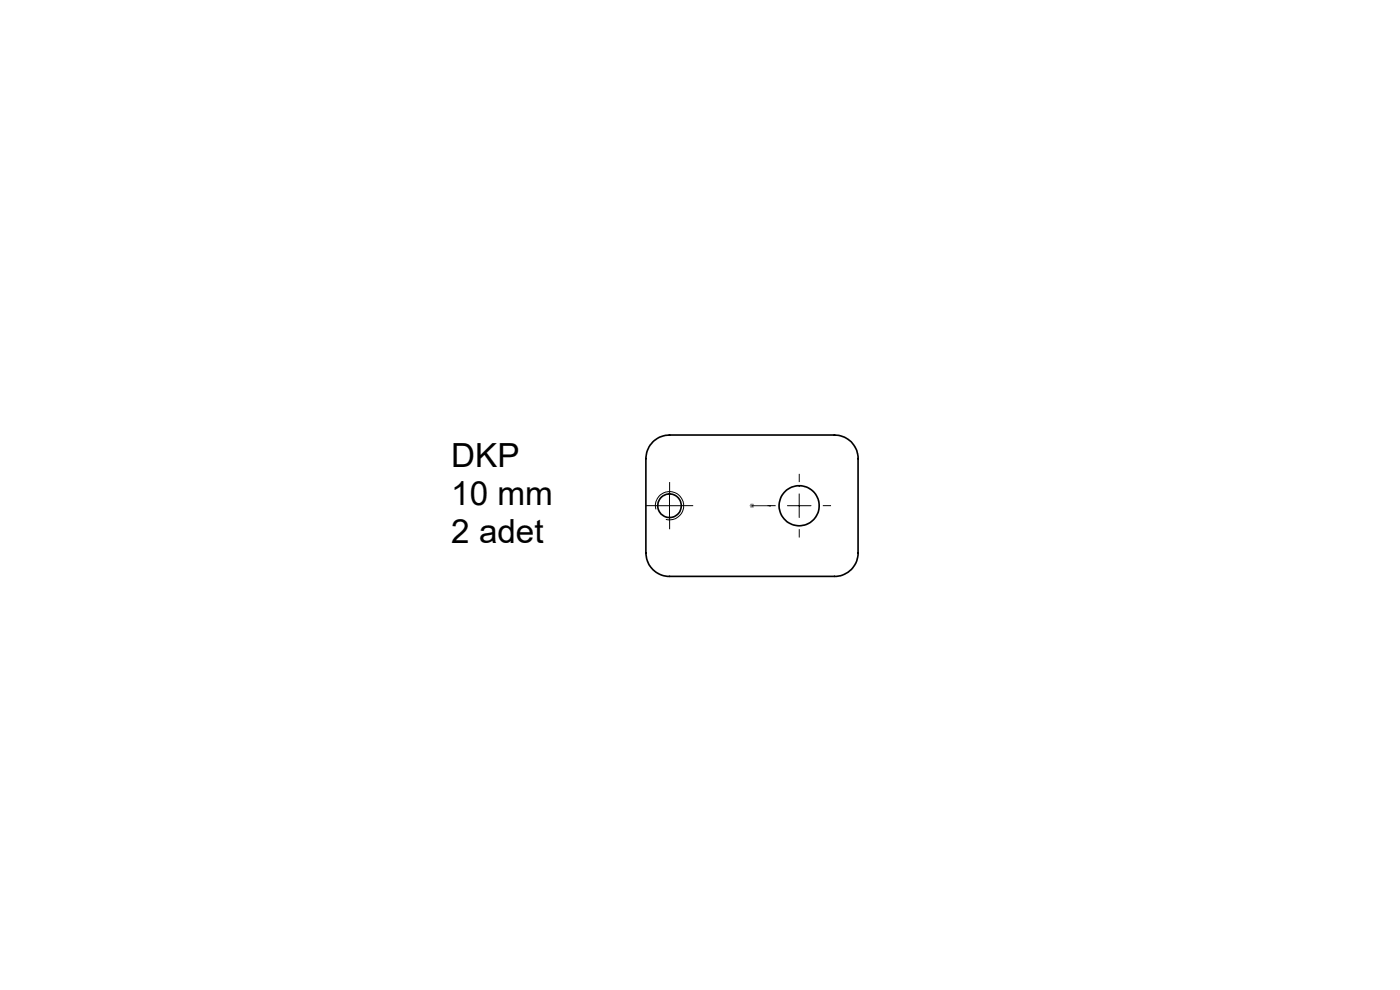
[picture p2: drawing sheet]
<svg xmlns="http://www.w3.org/2000/svg" width="297mm" height="210mm" viewBox="0 0 297 210" stroke-linecap="round" stroke-linejoin="round" font-family="sans-serif">
<defs><g id="words">
<g font-size="7.1">
<text x="95.7" y="99">DKP</text>
<text x="95.7" y="107">10 mm</text>
<text x="95.7" y="115.1">2 adet</text>
</g>
</g></defs>
<g fill="none" stroke="#000" stroke-width=".35">
<path d="M138.5 93.7a4.9 4.9 0 0 1 3.5-1.4h35a4.9 4.9 0 0 1 5 5v20a4.9 4.9 0 0 1-5 5h-35a5 5 0 0 1-5-5v-20a5.2 5.2 0 0 1 1.5-3.6z"/>
<circle cx="142" cy="107.3" r="2.51"/>
<circle cx="169.5" cy="107.3" r="4.2"/>
</g>
<path d="M159.4 107.3h.2zM159.5 107.3h.1M159.5 107.3h4M163.5 107.3h-.4h.4" fill="none" stroke="#00f" stroke-width=".21"/>
<path d="M159 107.3h1M159.2 106.9l.7 .7M159.5 106.8v1M159.9 106.9l-.7 .7" fill="none" stroke="#808080" stroke-width=".21"/>
<path d="M139.1 108a2.99 2.99 0 0 1 2.7-3.7 2.99 2.99 0 0 1 3.2 3.2 2.99 2.99 0 0 1-3.7 2.7M139.5 107.3h5M142 104.8v5M167 107.3h5M169.5 104.8v5" fill="none" stroke="#000" stroke-width=".21"/>
<path d="M139.6 107.3h-2.5M142.1 104.8v-2.5M142.1 109.8v2.5M144.6 107.3h2.5M164.6 107.3h-1.8M169.6 102.3v-1.8M169.6 112.3v1.7M174.6 107.3h1.7" fill="none" stroke="#000" stroke-width=".21" stroke-dasharray="15.2 1.3 1.3 1.3" stroke-linecap="butt"/>
<path d="M163.1 107.3h.4zM159.4 107.3h.2z" fill="#00f"/>
<use href="#words"/>
</svg>
